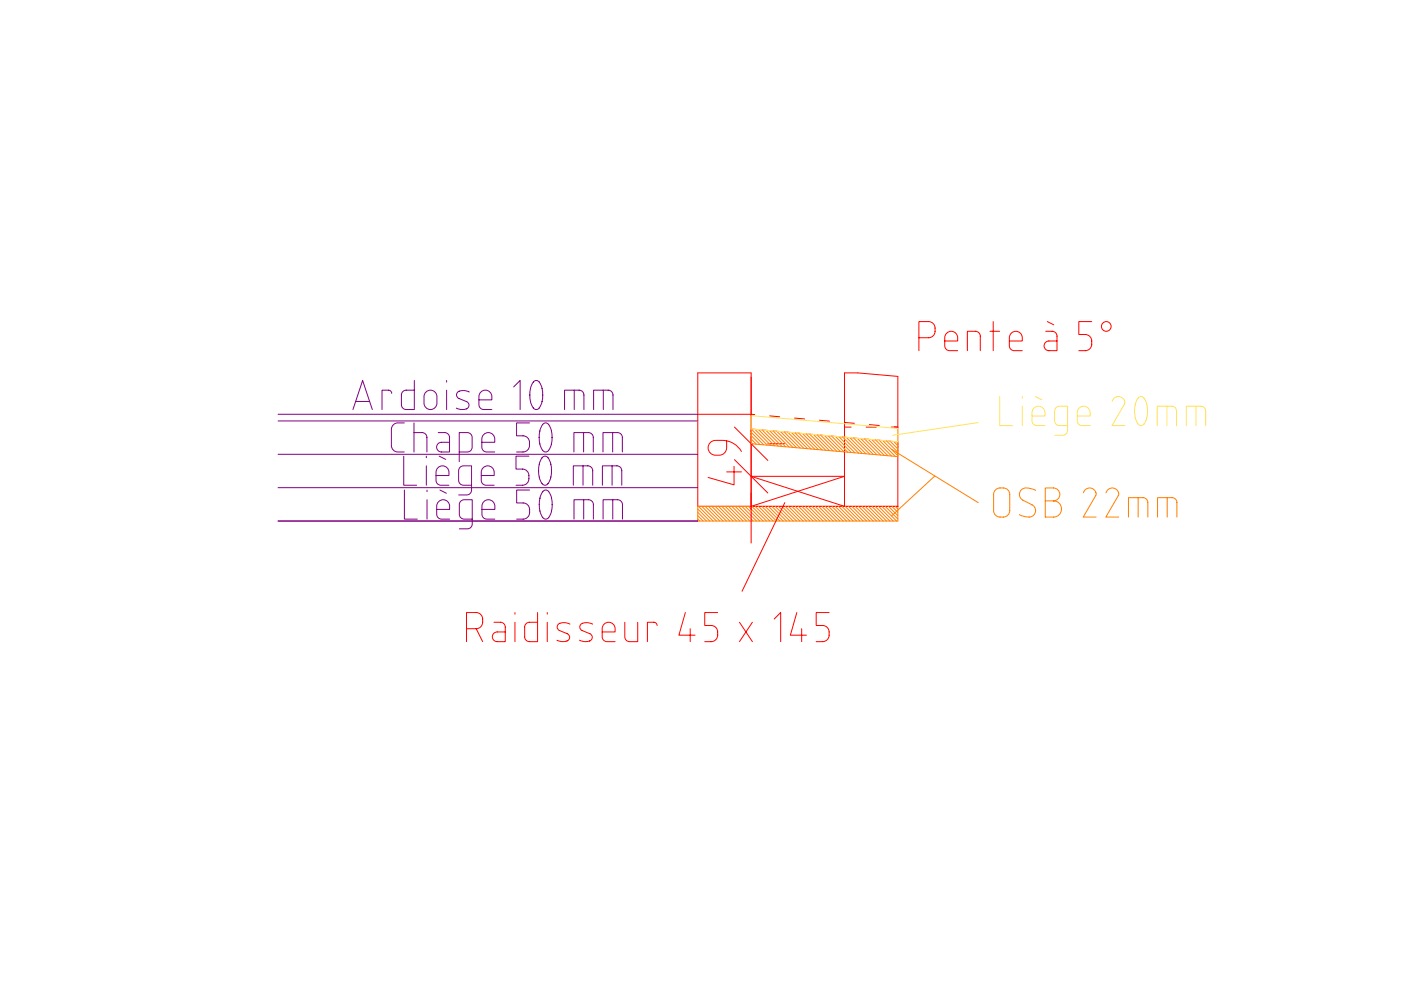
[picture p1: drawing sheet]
<svg xmlns="http://www.w3.org/2000/svg" width="420mm" height="297mm" viewBox="0 0 420 297" stroke-linecap="round" stroke-linejoin="round" font-family="sans-serif">
<g fill="none" stroke="#f00" stroke-width=".3">
<path d="M296.9 99.3h2.9M297.9 96.4v8.7M313.6 99.3h1.9a1.45 1.45 0 0 1 1.5 1.5v4.3h-2.4a1.45 1.45 0 0 1-1.5-1.4 1.45 1.45 0 0 1 1.5-1.5h2.4M314.1 96.4l1.9 1M327.4 96.4h-3.9v3.9a3.5 3.5 0 0 1 3.3 .5 2.53 2.53 0 0 1-1.3 4.3h-2M275.6 101.2h2.9a2.52 2.52 0 0 0 2-1.9 2.52 2.52 0 0 0-1-2.6l-1-.3h-2.9v8.7M283.3 102.2h3.9a2.11 2.11 0 0 0-.5-2.3 2.11 2.11 0 0 0-2.4-.3 1.94 1.94 0 0 0-1 1.6v2.5a1.45 1.45 0 0 0 1.5 1.4h2.4M290.1 105.1v-5.8h2.4a1.45 1.45 0 0 1 1.5 1.5v4.3M302.7 102.2h3.9a2.11 2.11 0 0 0-.6-2.3 2.11 2.11 0 0 0-2.3-.3 1.94 1.94 0 0 0-1 1.6v2.5a1.45 1.45 0 0 0 1.5 1.4h2.4M209.3 124.2l17 .1M217.9 132.1a3.9 3.9 0 0 1-.6 3.7 3.2 3.2 0 0 1-4.9-1 2.22 2.22 0 0 1 2.2-2.8 7.3 7.3 0 0 1 7.8 3.3M220.1 139.8v5.5l-7.7-2.2"/>
<path d="M220.3 137.8l10 10M220.3 128l10 10M230.3 133h5M230.8 124.7l3 .2M238.3 125.3l3 .3M245.8 126l3 .2M253.2 126.6l3 .3M253.3 128h2M259.8 128h3M260.7 127.3l3 .2M268.2 127.9l1.1 .1h-2M217.9 141.4h4.5"/>
<path d="M225.3 151.8l28-9h-28l28 9v-40h4l12 1v39h-60v-40h16v51M235.4 150.7l-12.9 26.5M139.9 188.5h2.9M142.8 188.5a2.52 2.52 0 0 0 2.1-2 2.52 2.52 0 0 0-1.1-2.6l-1-.3h-2.9v8.7M142.8 188.5l1.9 3.8M148.1 186.5h2a1.45 1.45 0 0 1 1.4 1.5v4.3h-2.4a1.45 1.45 0 0 1-1.4-1.4 1.45 1.45 0 0 1 1.4-1.5h2.4M154.4 183.6v.5M154.4 186.5v5.8M161.2 183.6v8.7h-2.4a1.45 1.45 0 0 1-1.5-1.4v-2.9a1.45 1.45 0 0 1 1.5-1.5h2.4M164.1 183.6v.5M164.1 186.5v5.8M170.9 187.1a3.9 3.9 0 0 0-3-.3 1.16 1.16 0 0 0-.8 1.1 1.16 1.16 0 0 0 .7 1.1l2.3 .9a1.16 1.16 0 0 1 .7 1.2 1.16 1.16 0 0 1-.8 1 3.9 3.9 0 0 1-3-.2"/>
<path d="M177.7 187.1a3.9 3.9 0 0 0-3-.3 1.16 1.16 0 0 0-.8 1.1 1.16 1.16 0 0 0 .7 1.1l2.3 .9a1.16 1.16 0 0 1 .7 1.2 1.16 1.16 0 0 1-.8 1 3.9 3.9 0 0 1-3-.2M180.6 189.4h3.9a2.11 2.11 0 0 0-.6-2.3 2.11 2.11 0 0 0-2.3-.3 1.94 1.94 0 0 0-1 1.7v2.4a1.45 1.45 0 0 0 1.4 1.4h2.5M187.4 186.5v4.4a1.45 1.45 0 0 0 1.4 1.4h2.5v-5.8M197.1 187.5a.97 .97 0 0 0-1-1h-1.9v5.8M205.5 183.6l-1.9 6.8h4.8M207 188.5v3.8M215.2 183.6h-3.8v3.9a3.5 3.5 0 0 1 3.3 .5 2.53 2.53 0 0 1-1.4 4.3h-1.9M221.8 186.5l3.8 5.8M225.6 186.5l-3.8 5.8M232.2 185.5l1.9-1.9v8.7M239 183.6l-2 6.8h4.9M240.4 188.5v3.8"/>
<path d="M248.7 183.6h-3.9v3.9a3.5 3.5 0 0 1 3.3 .5 2.53 2.53 0 0 1-1.4 4.3h-1.9"/>
<circle cx="331.8" cy="97.8" r="1.45"/>
</g>
<g fill="none" stroke="#ff7f00" stroke-width=".3">
<path d="M225.3 128.6l44 3.8v4.5l-44-3.9zM225.3 130.6l2.6 2.6M225.3 129.6l3.7 3.7M225.3 131.6l1.5 1.5M225.3 132.6l.4 .4M225.3 128.6l4.8 4.8M226.4 128.7l4.8 4.8M227.5 128.8l4.8 4.8M228.6 128.9l4.8 4.8M229.7 129l4.8 4.8M230.8 129.1l4.8 4.8M231.9 129.2l4.8 4.8"/>
<path d="M233 129.3l4.8 4.8M234.1 129.4l4.8 4.8M235.2 129.5l4.8 4.8M236.2 129.6l4.9 4.8M237.3 129.6l4.9 4.9M238.4 129.7l4.9 4.9M239.5 129.8l4.9 4.9M240.6 129.9l4.9 4.9M241.7 130l4.9 4.9M242.8 130.1l4.9 4.9M243.9 130.2l4.9 4.9M245 130.3l4.9 4.9"/>
<path d="M246.1 130.4l4.9 4.9M247.2 130.5l4.8 4.8M248.3 130.6l4.8 4.8M249.4 130.7l4.8 4.8M250.5 130.8l4.8 4.8M251.6 130.9l4.8 4.8M252.7 131l4.8 4.8M253.8 131.1l4.8 4.8M254.9 131.2l4.8 4.8M256 131.3l4.8 4.8M257.1 131.4l4.8 4.8M258.2 131.5l4.8 4.8"/>
<path d="M259.3 131.6l4.8 4.8M260.4 131.7l4.8 4.8M261.5 131.8l4.8 4.8M262.6 131.9l4.8 4.8M263.6 131.9l4.9 4.9M264.7 132l4.6 4.6M265.8 132.1l3.5 3.5M266.9 132.2l2.4 2.4M267.4 134.7l26 16M268 132.3l1.3 1.3M269.1 132.4l.2 .2M209.3 151.8h60v4.4h-60z"/>
<path d="M209.3 152.6l3.6 3.6M209.3 153.6l2.6 2.6M209.3 154.6l1.6 1.6M209.3 155.6l.6 .6M209.5 151.8l4.4 4.4M210.5 151.8l4.4 4.4M211.5 151.8l4.4 4.4M212.5 151.8l4.4 4.4M213.5 151.8l4.4 4.4M214.5 151.8l4.4 4.4M215.5 151.8l4.4 4.4M216.5 151.8l4.4 4.4"/>
<path d="M217.5 151.8l4.4 4.4M218.5 151.8l4.4 4.4M219.5 151.8l4.4 4.4M220.5 151.8l4.4 4.4M221.5 151.8l4.4 4.4M222.5 151.8l4.4 4.4M223.5 151.8l4.4 4.4M224.5 151.8l4.4 4.4M225.5 151.8l4.4 4.4M226.5 151.8l4.4 4.4M227.5 151.8l4.4 4.4M228.5 151.8l4.4 4.4"/>
<path d="M229.5 151.8l4.4 4.4M230.5 151.8l4.4 4.4M231.5 151.8l4.4 4.4M232.5 151.8l4.4 4.4M233.5 151.8l4.4 4.4M234.5 151.8l4.4 4.4M235.5 151.8l4.4 4.4M236.5 151.8l4.4 4.4M237.5 151.8l4.4 4.4M238.5 151.8l4.4 4.4M239.5 151.8l4.4 4.4M240.5 151.8l4.4 4.4"/>
<path d="M241.5 151.8l4.4 4.4M242.5 151.8l4.4 4.4M243.5 151.8l4.4 4.4M244.5 151.8l4.4 4.4M245.5 151.8l4.4 4.4M246.5 151.8l4.4 4.4M247.5 151.8l4.4 4.4M248.5 151.8l4.4 4.4M249.5 151.8l4.4 4.4M250.5 151.8l4.4 4.4M251.5 151.8l4.4 4.4M252.5 151.8l4.4 4.4"/>
<path d="M253.5 151.8l4.4 4.4M254.5 151.8l4.4 4.4M255.5 151.8l4.4 4.4M256.5 151.8l4.4 4.4M257.5 151.8l4.4 4.4M258.5 151.8l4.4 4.4M259.5 151.8l4.4 4.4M260.5 151.8l4.4 4.4M261.5 151.8l4.4 4.4M262.5 151.8l4.4 4.4M263.5 151.8l4.4 4.4M264.5 151.8l4.4 4.4"/>
<path d="M265.5 151.8l3.8 3.8M266.5 151.8l2.8 2.8M267.5 151.8l1.8 1.8M268.5 151.8l.8 .8M280.4 142.7l-13 12M298.5 146.8a2.53 2.53 0 0 1 4.3 1.4v4.8a2.52 2.52 0 0 1-1.9 2.1 2.52 2.52 0 0 1-2.7-1.1l-.2-1v-4.8zM310.6 147a4.9 4.9 0 0 0-3.9-.5 1.94 1.94 0 0 0 .1 3.4l2.7 1.4a2.03 2.03 0 0 1 .8 2.7 2.03 2.03 0 0 1-2.7 .9l-1.9-.6M313.5 150.1a4.8 4.8 0 0 1 4 .5 2.44 2.44 0 0 1 .7 2.7 2.44 2.44 0 0 1-2.2 1.7h-2.5v-8.7h2.4a1.94 1.94 0 0 1 1.9 1.9 1.94 1.94 0 0 1-1.9 1.9M324.9 147.7a1.89 1.89 0 0 1 2.3-1.4 1.89 1.89 0 0 1 1.4 2.2l-3.7 6.5h3.8M331.7 147.7a1.89 1.89 0 0 1 2.3-1.4 1.89 1.89 0 0 1 1.4 2.2l-3.8 6.5h3.9M338.4 155v-5.8h4.4a1.45 1.45 0 0 1 1.4 1.4v4.4M341.3 149.2v5.8"/>
<path d="M347.1 155v-5.8h4.4a1.45 1.45 0 0 1 1.5 1.4v4.4M350 149.2v5.8"/>
</g>
<g fill="none" stroke="#800080" stroke-width=".3">
<path d="M117.5 117.9a.97 .97 0 0 0-1-1h-1.9v5.9M124.3 114v8.8h-2.5a1.45 1.45 0 0 1-1.4-1.5v-2.9a1.45 1.45 0 0 1 1.4-1.5h2.5M127.7 117.5a1.94 1.94 0 0 1 2.1-.4 1.94 1.94 0 0 1 1.2 1.8 3.5 3.5 0 0 1-.5 3.3 1.94 1.94 0 0 1-2.1 .4 1.94 1.94 0 0 1-1.2-1.8 3.5 3.5 0 0 1 .5-3.3zM133.9 114v.5M133.9 116.9v5.9M140.7 117.5a3.9 3.9 0 0 0-3-.2 1.16 1.16 0 0 0-.8 1 1.16 1.16 0 0 0 .7 1.1l2.3 1a1.16 1.16 0 0 1 .8 1.1 1.16 1.16 0 0 1-.8 1.1 3.9 3.9 0 0 1-3.1-.3M143.6 119.9h3.9a2.11 2.11 0 0 0-.5-2.4 2.11 2.11 0 0 0-2.4-.3 1.94 1.94 0 0 0-1 1.7v2.4a1.45 1.45 0 0 0 1.5 1.5h2.4M154 116l2-2v8.8M161.7 114.5l.8 1.5 .3 2.4-.3 2.4-.8 1.5a1.06 1.06 0 0 1-1.8 0l-.7-1.5-.3-2.4 .3-2.4 .7-1.5a1.06 1.06 0 0 1 1.8 0M172.2 116.9v5.9M180.9 116.9v5.9M83.4 124.2h125.9"/>
<path d="M83.4 126.2h125.9M83.4 136.2h125.9M105.8 122.8l3-8.8 2.9 8.8M106.7 120.3h4.2M121.1 136.7v8.7h3.9M121.3 126.8a3.5 3.5 0 0 0-3.4 .5l-.5 1.4v4.8a1.94 1.94 0 0 0 1.9 2h2M124.2 129.7h2.4a1.45 1.45 0 0 1 1.4 1.4v4.4M124.2 126.8v8.7M127.9 136.7v.5M127.9 139.6v5.8M131.4 129.7h2a1.45 1.45 0 0 1 1.4 1.4v4.4h-2.4a1.45 1.45 0 0 1-1.5-1.5 1.45 1.45 0 0 1 1.5-1.4h2.4M131.7 136.7l2 1"/>
<path d="M137.7 135.5h2.4a1.45 1.45 0 0 0 1.5-1.5v-2.9a1.45 1.45 0 0 0-1.5-1.4h-2.4v8.7M144.5 132.6h3.9a2.11 2.11 0 0 0-.6-2.4 2.11 2.11 0 0 0-2.3-.3 1.94 1.94 0 0 0-1 1.7v2.4a1.45 1.45 0 0 0 1.5 1.5h2.4M158.6 136.7h-3.9v3.9a3.5 3.5 0 0 1 3.3 .6 2.53 2.53 0 0 1-1.3 4.2h-2M158.8 126.8h-3.9v3.8a3.5 3.5 0 0 1 3.3 .6 2.53 2.53 0 0 1-1.3 4.3h-2M162.7 137a1.27 1.27 0 0 1 2.1 .9l.5 1.6 .1 2-.3 1.9-.8 1.6a1.06 1.06 0 0 1-1.7 0l-.8-1.6-.3-2.3 .3-2.4zM162.9 127a1.27 1.27 0 0 1 2.1 1l.4 1.5 .2 2-.3 2-.8 1.5a1.06 1.06 0 0 1-1.8 0l-.7-1.5-.3-2.4 .3-2.3zM169.3 122.8v-5.9h4.4a1.45 1.45 0 0 1 1.4 1.5v4.4M172.1 135.5v-5.8h4.4a1.45 1.45 0 0 1 1.4 1.4v4.4M174.8 139.6v5.8M175 129.7v5.8M178 122.8v-5.9h4.4a1.45 1.45 0 0 1 1.4 1.5v4.4M180.8 135.5v-5.8h4.4a1.45 1.45 0 0 1 1.4 1.4v4.4"/>
<path d="M183.6 139.6v5.8M183.7 129.7v5.8M83.4 146.2h125.9M83.4 156.2h125.9M121.3 146.9v8.7h3.9M128.1 146.9v.5M128.1 149.8v5.8M130.8 142.5h3.8a2.11 2.11 0 0 0-.5-2.3 2.11 2.11 0 0 0-2.4-.3 1.94 1.94 0 0 0-.9 1.7v2.4a1.45 1.45 0 0 0 1.4 1.4h2.4M131 152.7h3.8a2.11 2.11 0 0 0-.5-2.3 2.11 2.11 0 0 0-2.4-.3 1.94 1.94 0 0 0-.9 1.6v2.4a1.45 1.45 0 0 0 1.4 1.5h2.4M131.9 146.9l2 1M141.4 145.4h-2.4a1.45 1.45 0 0 1-1.5-1.4v-2.9a1.45 1.45 0 0 1 1.5-1.5h2.4v7.3a1.45 1.45 0 0 1-1.4 1.4h-2.5M141.6 155.6h-2.4a1.45 1.45 0 0 1-1.4-1.5v-2.9a1.45 1.45 0 0 1 1.4-1.4h2.4v7.3a1.45 1.45 0 0 1-1.4 1.4h-2.4"/>
<path d="M144.3 142.5h3.9a2.11 2.11 0 0 0-.5-2.3 2.11 2.11 0 0 0-2.4-.3 1.94 1.94 0 0 0-1 1.7v2.4a1.45 1.45 0 0 0 1.5 1.4h2.4M144.5 152.7h3.9a2.11 2.11 0 0 0-.5-2.3 2.11 2.11 0 0 0-2.4-.3 1.94 1.94 0 0 0-1 1.6v2.4a1.45 1.45 0 0 0 1.5 1.5h2.4M158.8 146.9h-3.9v3.9a3.5 3.5 0 0 1 3.4 .5 2.53 2.53 0 0 1-1.4 4.3h-2M162.9 147.2a1.27 1.27 0 0 1 2.1 .9l.5 1.6 .1 2-.3 1.9-.7 1.5a1.06 1.06 0 0 1-1.8 0l-.8-1.5-.3-2.4 .3-2.3zM171.9 145.4v-5.8h4.4a1.45 1.45 0 0 1 1.5 1.5v4.3M172.1 155.6v-5.8h4.4a1.45 1.45 0 0 1 1.5 1.4v4.4M175 149.8v5.8M180.7 145.4v-5.8h4.3a1.45 1.45 0 0 1 1.5 1.5v4.3M180.9 155.6v-5.8h4.3a1.45 1.45 0 0 1 1.5 1.4v4.4M183.8 149.8v5.8"/>
</g>
<g fill="none" stroke="#ffe45d" stroke-width=".3">
<path d="M299.8 118.9v8.7h3.9M306.6 118.9v.4M310.5 118.9l1.9 .9M341.5 119.1a1.27 1.27 0 0 1 2 1l.5 1.5 .1 2-.3 2-.7 1.5a1.06 1.06 0 0 1-1.8 0l-.7-1.5-.3-2.4 .3-2.3zM225.3 124.6l44 3.8v4l-44-3.8zM293.4 126.7l-25.7 3.8M306.6 121.8v5.8M309.5 124.7h3.9a2.11 2.11 0 0 0-.6-2.4 2.11 2.11 0 0 0-2.3-.3 1.94 1.94 0 0 0-1 1.7v2.4a1.45 1.45 0 0 0 1.5 1.5h2.4M320.2 127.6h-2.5a1.45 1.45 0 0 1-1.4-1.5v-2.9a1.45 1.45 0 0 1 1.4-1.4h2.5v7.2a1.45 1.45 0 0 1-1.5 1.5h-2.4M323.1 124.7h3.8a2.11 2.11 0 0 0-.5-2.4 2.11 2.11 0 0 0-2.4-.3 1.94 1.94 0 0 0-.9 1.7v2.4a1.45 1.45 0 0 0 1.4 1.5h2.4M333.5 120.3a1.89 1.89 0 0 1 2.3-1.5 1.89 1.89 0 0 1 1.4 2.3l-3.7 6.5h3.9M347 127.6v-5.8h4.4a1.45 1.45 0 0 1 1.5 1.4v4.4"/>
<path d="M350 121.8v5.8M355.8 127.6v-5.8h4.3a1.45 1.45 0 0 1 1.5 1.4v4.4M358.7 121.8v5.8"/>
</g>
</svg>
